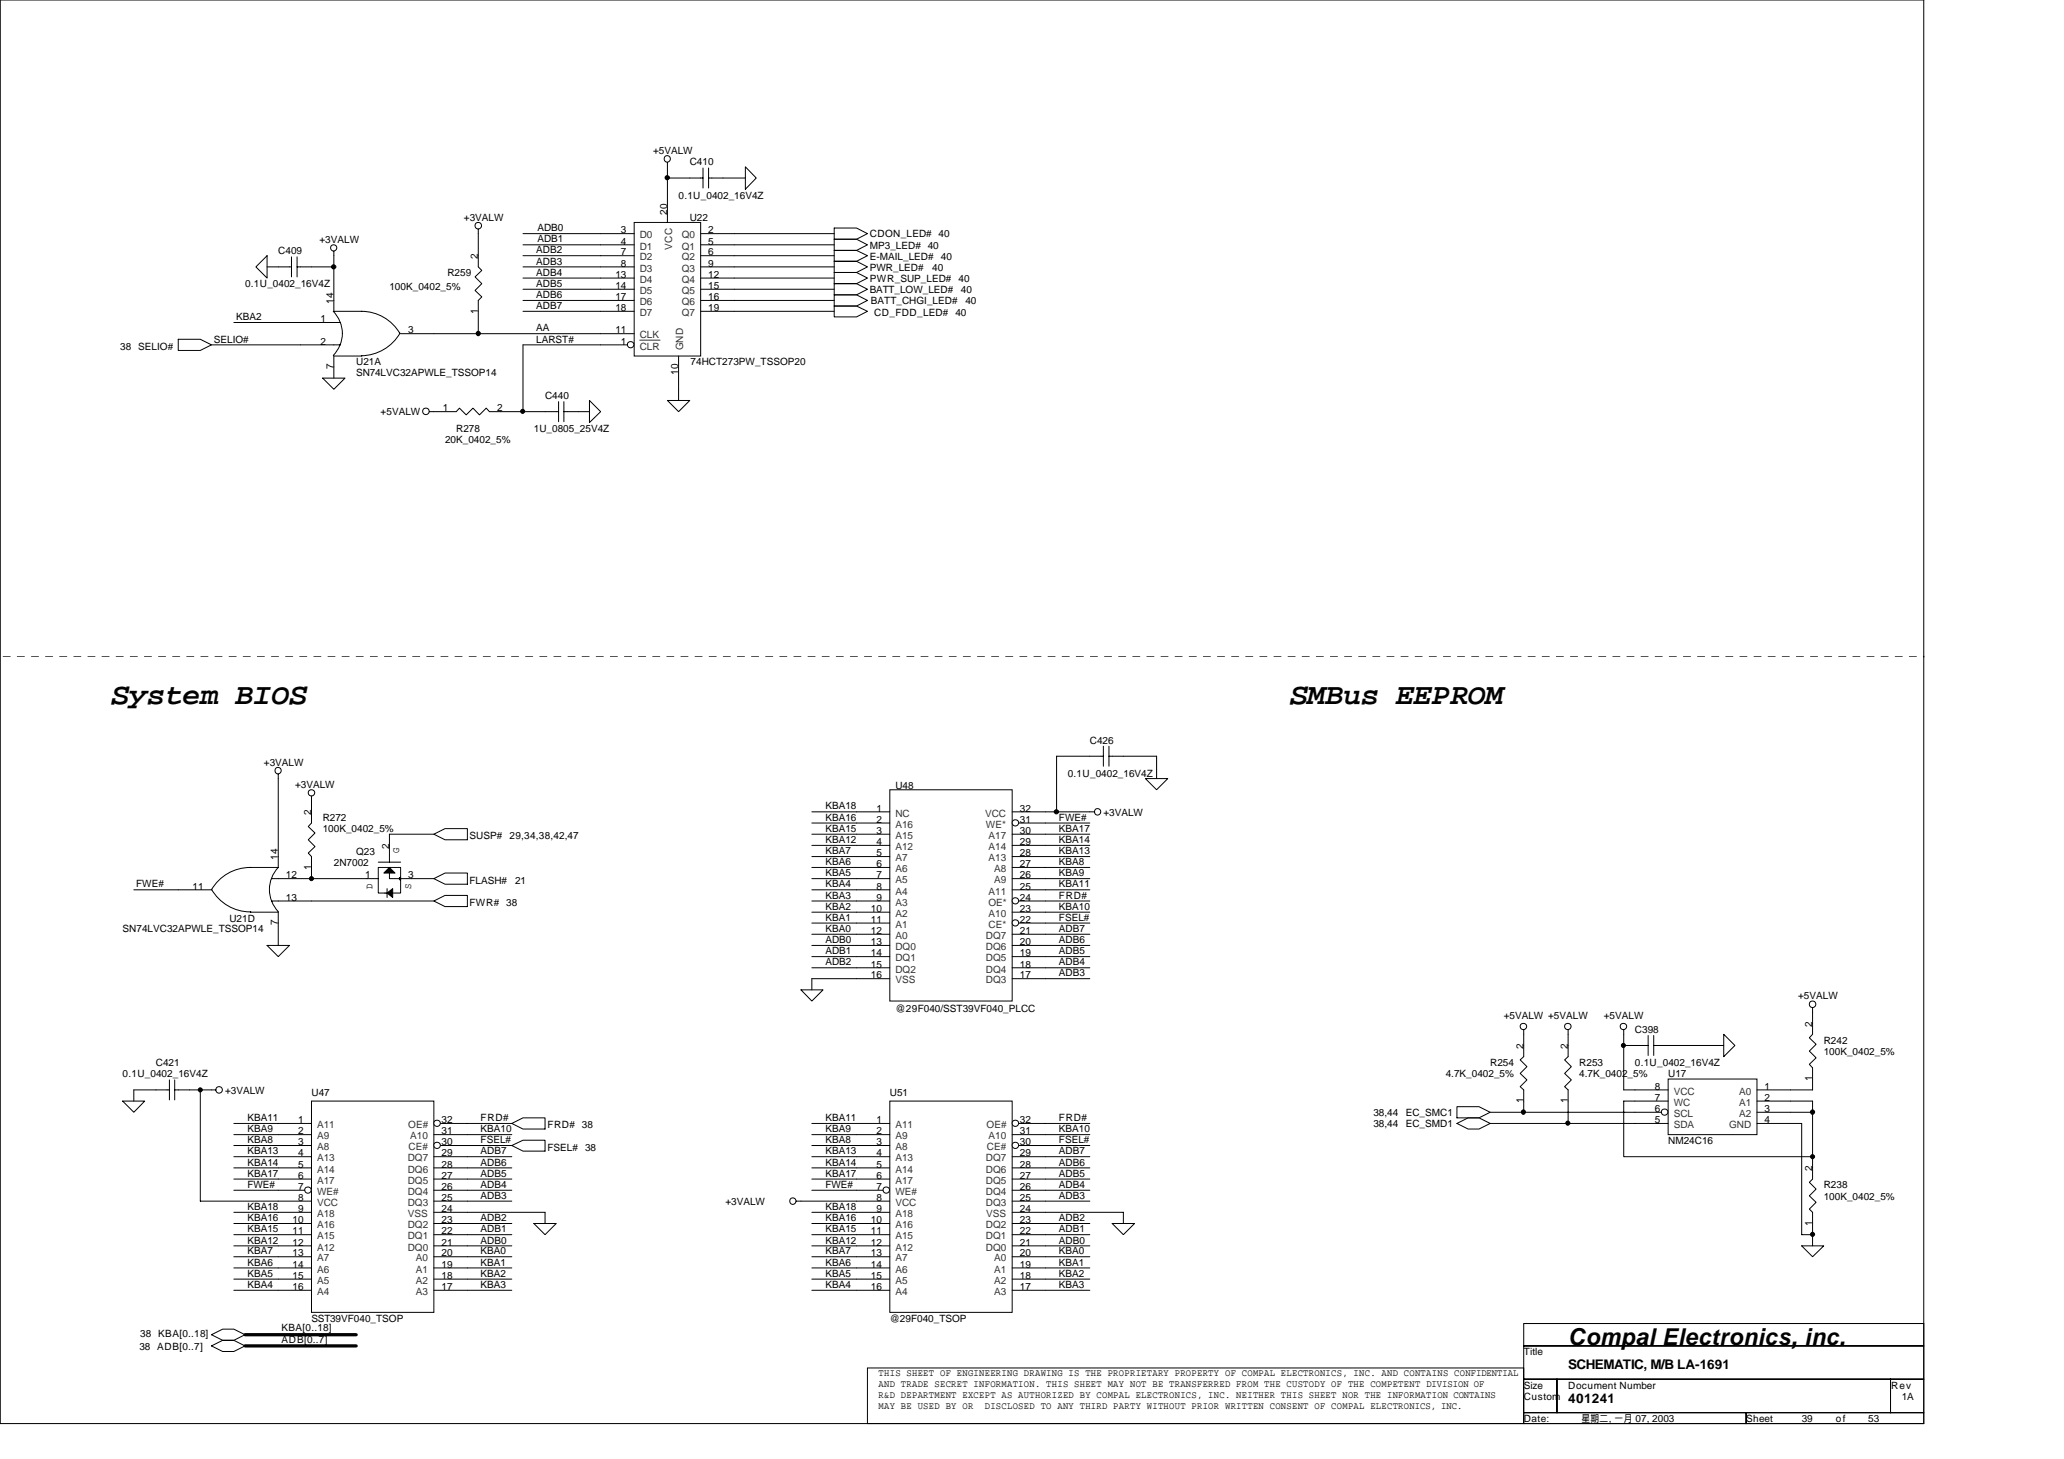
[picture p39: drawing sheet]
<svg xmlns="http://www.w3.org/2000/svg" width="297mm" height="210mm" viewBox="0 0 297 210" stroke-linecap="round" stroke-linejoin="round" font-family="sans-serif">
<defs><g id="words">
<g font-size="4.3">
<text x="16" y="101.3">System BIOS</text>
<text x="185.7" y="101.3">SMBus EEPROM</text>
</g>
<text font-size="3.3" x="225.7" y="193.5">Compal Electronics, inc.</text>
<g font-size="1.9">
<text x="225.7" y="197">SCHEMATIC, M/B LA-1691</text>
<text x="225.7" y="201.8">401241</text>
</g>
<g font-size="1.4">
<text x="94" y="22.1">+5VALW</text>
<text x="99.3" y="23.7">C410</text>
<text x="97.7" y="28.6">0.1U_0402_16V4Z</text>
<text x="46" y="35">+3VALW</text>
<text x="66.8" y="31.7">+3VALW</text>
<text x="77.3" y="33.3">ADB0</text>
<text x="77.3" y="34.9">ADB1</text>
<text x="89.4" y="35.2">4</text>
<text x="89.4" y="33.6">3</text>
<text x="96" y="30.9" transform="rotate(-90 96 30.9)">20</text>
<text x="99.3" y="31.7">U22</text>
<text x="101.9" y="33.6">2</text>
<text x="101.9" y="35.2">5</text>
<text x="125.2" y="34.2">CDON_LED# 40</text>
<text x="125.2" y="35.8">MP3_LED# 40</text>
<text x="35.3" y="41.4">0.1U_0402_16V4Z</text>
<text x="40" y="36.6">C409</text>
<text x="56" y="41.7">100K_0402_5%</text>
<text x="64.4" y="39.8">R259</text>
<text x="68.8" y="37.3" transform="rotate(-90 68.8 37.3)">2</text>
<text x="77.2" y="39.7">ADB4</text>
<text x="77.2" y="38.1">ADB3</text>
<text x="77.2" y="36.4">ADB2</text>
<text x="77.2" y="41.3">ADB5</text>
<text x="88.6" y="40">13</text>
<text x="88.6" y="41.6">14</text>
<text x="89.4" y="36.7">7</text>
<text x="89.4" y="38.4">8</text>
<text x="101.9" y="36.7">6</text>
<text x="101.9" y="38.4">9</text>
<text x="101.9" y="40">12</text>
<text x="101.9" y="41.6">15</text>
<text x="125.2" y="37.4">E-MAIL_LED#</text>
<text x="125.2" y="38.9">PWR_LED#</text>
<text x="125.2" y="40.6">PWR_SUP_LED#</text>
<text x="134.2" y="38.9">40</text>
<text x="135.4" y="37.4">40</text>
<text x="138" y="40.6">40</text>
<text x="34" y="46.1">KBA2</text>
<text x="46.1" y="46.4">1</text>
<text x="48" y="43.7" transform="rotate(-90 48 43.7)">14</text>
<text x="58.8" y="48">3</text>
<text x="68.8" y="45.1" transform="rotate(-90 68.8 45.1)">1</text>
<text x="77.2" y="42.9">ADB6</text>
<text x="77.2" y="47.7">AA</text>
<text x="77.2" y="44.4">ADB7</text>
<text x="88.6" y="43.2">17</text>
<text x="88.6" y="44.7">18</text>
<text x="88.6" y="48">11</text>
<text x="101.9" y="43.2">16</text>
<text x="101.9" y="44.7">19</text>
<text x="125.2" y="42.2">BATT_LOW_LED#</text>
<text x="125.3" y="43.8">BATT_CHGI_LED#</text>
<text x="125.8" y="45.5">CD_FDD_LED#</text>
<text x="137.5" y="45.5">40</text>
<text x="138.3" y="42.2">40</text>
<text x="138.9" y="43.8">40</text>
<text x="17.3" y="50.3">38 SELIO#</text>
<text x="30.8" y="49.3">SELIO#</text>
<text x="46.1" y="49.6">2</text>
<text x="48" y="53.1" transform="rotate(-90 48 53.1)">7</text>
<text x="51.3" y="52.6">U21A</text>
<text x="77.2" y="49.3">LARST#</text>
<text x="89.4" y="49.6">1</text>
<text x="97.6" y="53.9" transform="rotate(-90 97.6 53.9)">10</text>
<text x="99.4" y="52.6">74HCT273PW_TSSOP20</text>
<text x="51.3" y="54.1">SN74LVC32APWLE_TSSOP14</text>
<text x="54.8" y="59.8">+5VALW</text>
<text x="63.8" y="59.2">1</text>
<text x="71.5" y="59.2">2</text>
<text x="78.4" y="57.4">C440</text>
<text x="64" y="63.8">20K_0402_5%</text>
<text x="65.7" y="62.1">R278</text>
<text x="76.8" y="62.1">1U_0805_25V4Z</text>
<text x="156.8" y="107">C426</text>
<text x="38" y="110.2">+3VALW</text>
<text x="42.5" y="113.4">+3VALW</text>
<text x="128.9" y="113.5">U48</text>
<text x="153.7" y="111.8">0.1U_0402_16V4Z</text>
<text x="44.8" y="117.3" transform="rotate(-90 44.8 117.3)">2</text>
<text x="46.4" y="118.2">R272</text>
<text x="46.4" y="119.8">100K_0402_5%</text>
<text x="118.8" y="116.5">KBA18</text>
<text x="118.8" y="118.1">KBA16</text>
<text x="118.8" y="119.7">KBA15</text>
<text x="126.1" y="116.8">1</text>
<text x="126.1" y="118.4">2</text>
<text x="126.1" y="120">3</text>
<text x="146.8" y="118.4">31</text>
<text x="146.8" y="116.8">32</text>
<text x="146.8" y="120">30</text>
<text x="152.4" y="119.7">KBA17</text>
<text x="152.4" y="118.1">FWE#</text>
<text x="158.8" y="117.4">+3VALW</text>
<text x="40" y="123.7" transform="rotate(-90 40 123.7)">14</text>
<text x="44.8" y="125.1" transform="rotate(-90 44.8 125.1)">1</text>
<text x="48" y="124.6">2N7002</text>
<text x="51.3" y="123">Q23</text>
<text x="56" y="122.1" transform="rotate(-90 56 122.1)">2</text>
<text x="57.4" y="122.7" transform="rotate(-90 57.4 122.7)">G</text>
<text x="67.6" y="120.7">SUSP#</text>
<text x="73.3" y="120.7">29,34,38,42,47</text>
<text x="118.8" y="121.3">KBA12</text>
<text x="118.8" y="122.9">KBA7</text>
<text x="118.8" y="124.5">KBA6</text>
<text x="126.1" y="121.6">4</text>
<text x="126.1" y="123.2">5</text>
<text x="126.1" y="124.8">6</text>
<text x="146.8" y="124.8">27</text>
<text x="146.8" y="123.2">28</text>
<text x="146.8" y="121.6">29</text>
<text x="152.4" y="121.3">KBA14</text>
<text x="152.4" y="122.9">KBA13</text>
<text x="152.4" y="124.5">KBA8</text>
<text x="19.6" y="127.7">FWE#</text>
<text x="27.7" y="128">11</text>
<text x="41.1" y="126.4">12</text>
<text x="41.1" y="129.6">13</text>
<text x="52.5" y="126.4">1</text>
<text x="53.6" y="127.8" transform="rotate(-90 53.6 127.8)">D</text>
<text x="58.8" y="126.4">3</text>
<text x="59.2" y="127.8" transform="rotate(-90 59.2 127.8)">S</text>
<text x="67.6" y="130.3">FWR# 38</text>
<text x="67.6" y="127.1">FLASH#</text>
<text x="74.1" y="127.1">21</text>
<text x="118.8" y="126.1">KBA5</text>
<text x="118.8" y="127.7">KBA4</text>
<text x="118.8" y="129.3">KBA3</text>
<text x="118.8" y="130.9">KBA2</text>
<text x="125.3" y="131.2">10</text>
<text x="126.1" y="126.4">7</text>
<text x="126.1" y="128">8</text>
<text x="126.1" y="129.6">9</text>
<text x="146.8" y="126.4">26</text>
<text x="146.8" y="129.6">24</text>
<text x="146.8" y="131.2">23</text>
<text x="146.8" y="128">25</text>
<text x="152.4" y="126.1">KBA9</text>
<text x="152.4" y="127.7">KBA11</text>
<text x="152.4" y="129.3">FRD#</text>
<text x="152.4" y="130.9">KBA10</text>
<text x="17.6" y="134.2">SN74LVC32APWLE_TSSOP14</text>
<text x="33" y="132.6">U21D</text>
<text x="40" y="133.1" transform="rotate(-90 40 133.1)">7</text>
<text x="118.8" y="132.5">KBA1</text>
<text x="118.8" y="135.7">ADB0</text>
<text x="118.8" y="137.3">ADB1</text>
<text x="118.8" y="134.1">KBA0</text>
<text x="125.3" y="132.8">11</text>
<text x="125.3" y="134.4">12</text>
<text x="125.3" y="136">13</text>
<text x="125.3" y="137.6">14</text>
<text x="146.8" y="137.6">19</text>
<text x="146.8" y="136">20</text>
<text x="146.8" y="134.4">21</text>
<text x="146.8" y="132.8">22</text>
<text x="152.4" y="132.5">FSEL#</text>
<text x="152.4" y="134.1">ADB7</text>
<text x="152.4" y="135.7">ADB6</text>
<text x="152.4" y="137.3">ADB5</text>
<text x="118.8" y="138.9">ADB2</text>
<text x="125.3" y="139.2">15</text>
<text x="125.3" y="140.8">16</text>
<text x="146.8" y="140.8">17</text>
<text x="146.8" y="139.2">18</text>
<text x="152.4" y="138.9">ADB4</text>
<text x="152.4" y="140.5">ADB3</text>
<text x="258.8" y="143.8">+5VALW</text>
<text x="128.9" y="145.5">@29F040/SST39VF040_PLCC</text>
<text x="216.4" y="146.6">+5VALW +5VALW</text>
<text x="230.8" y="146.6">+5VALW</text>
<text x="235.3" y="148.6">C398</text>
<text x="260.8" y="147.7" transform="rotate(-90 260.8 147.7)">2</text>
<text x="17.6" y="155">0.1U_0402_16V4Z</text>
<text x="22.4" y="153.4">C421</text>
<text x="208.1" y="155">4.7K_0402_5%</text>
<text x="214.5" y="153.4">R254</text>
<text x="219.2" y="150.9" transform="rotate(-90 219.2 150.9)">2</text>
<text x="225.6" y="150.9" transform="rotate(-90 225.6 150.9)">2</text>
<text x="227.3" y="153.4">R253</text>
<text x="227.3" y="155">4.7K_0402_5%</text>
<text x="235.3" y="153.4">0.1U_0402_16V4Z</text>
<text x="240.1" y="155">U17</text>
<text x="260.8" y="155.5" transform="rotate(-90 260.8 155.5)">1</text>
<text x="262.5" y="150.2">R242</text>
<text x="262.5" y="151.8">100K_0402_5%</text>
<text x="32.4" y="157.4">+3VALW</text>
<text x="35.6" y="161.3">KBA11</text>
<text x="42.9" y="161.6">1</text>
<text x="44.8" y="157.7">U47</text>
<text x="63.5" y="161.6">32</text>
<text x="69.2" y="161.3">FRD#</text>
<text x="118.8" y="161.3">KBA11</text>
<text x="126.1" y="161.6">1</text>
<text x="128.1" y="157.7">U51</text>
<text x="146.8" y="161.6">32</text>
<text x="152.4" y="161.3">FRD#</text>
<text x="197.7" y="160.6">38,44</text>
<text x="202.3" y="160.6">EC_SMC1</text>
<text x="219.2" y="158.7" transform="rotate(-90 219.2 158.7)">1</text>
<text x="225.6" y="158.7" transform="rotate(-90 225.6 158.7)">1</text>
<text x="238.2" y="161.6">5</text>
<text x="238.2" y="160">6</text>
<text x="238.2" y="156.8">8</text>
<text x="238.2" y="158.4">7</text>
<text x="254" y="156.8">1</text>
<text x="254" y="158.4">2</text>
<text x="254" y="160">3</text>
<text x="254" y="161.6">4</text>
<text x="35.6" y="167.7">KBA14</text>
<text x="35.6" y="166.1">KBA13</text>
<text x="35.6" y="164.5">KBA8</text>
<text x="35.6" y="162.9">KBA9</text>
<text x="42.9" y="163.2">2</text>
<text x="42.9" y="164.8">3</text>
<text x="42.9" y="166.4">4</text>
<text x="42.9" y="168">5</text>
<text x="63.5" y="168">28</text>
<text x="63.5" y="166.4">29</text>
<text x="63.5" y="163.2">31</text>
<text x="63.5" y="164.8">30</text>
<text x="69.2" y="162.9">KBA10</text>
<text x="69.2" y="164.5">FSEL#</text>
<text x="69.2" y="166.1">ADB7</text>
<text x="69.2" y="167.7">ADB6</text>
<text x="78.8" y="162.3">FRD# 38</text>
<text x="78.8" y="165.5">FSEL#</text>
<text x="84.2" y="165.5">38</text>
<text x="118.8" y="167.7">KBA14</text>
<text x="118.8" y="166.1">KBA13</text>
<text x="118.8" y="164.5">KBA8</text>
<text x="118.8" y="162.9">KBA9</text>
<text x="126.1" y="163.2">2</text>
<text x="126.1" y="164.8">3</text>
<text x="126.1" y="166.4">4</text>
<text x="126.1" y="168">5</text>
<text x="146.8" y="168">28</text>
<text x="146.8" y="166.4">29</text>
<text x="146.8" y="163.2">31</text>
<text x="146.8" y="164.8">30</text>
<text x="152.4" y="162.9">KBA10</text>
<text x="152.4" y="164.5">FSEL#</text>
<text x="152.4" y="166.1">ADB7</text>
<text x="152.4" y="167.7">ADB6</text>
<text x="197.7" y="162.2">38,44</text>
<text x="202.3" y="162.2">EC_SMD1</text>
<text x="240.1" y="164.6">NM24C16</text>
<text x="35.6" y="169.3">KBA17</text>
<text x="35.6" y="170.9">FWE#</text>
<text x="42.9" y="169.6">6</text>
<text x="42.9" y="171.2">7</text>
<text x="42.9" y="172.8">8</text>
<text x="63.5" y="172.8">25</text>
<text x="63.5" y="171.2">26</text>
<text x="63.5" y="169.6">27</text>
<text x="69.2" y="169.3">ADB5</text>
<text x="69.2" y="170.9">ADB4</text>
<text x="69.2" y="172.5">ADB3</text>
<text x="104.4" y="173.4">+3VALW</text>
<text x="118.8" y="169.3">KBA17</text>
<text x="118.8" y="170.9">FWE#</text>
<text x="126.1" y="169.6">6</text>
<text x="126.1" y="171.2">7</text>
<text x="126.1" y="172.8">8</text>
<text x="146.8" y="172.8">25</text>
<text x="146.8" y="171.2">26</text>
<text x="146.8" y="169.6">27</text>
<text x="152.4" y="169.3">ADB5</text>
<text x="152.4" y="170.9">ADB4</text>
<text x="152.4" y="172.5">ADB3</text>
<text x="260.8" y="168.5" transform="rotate(-90 260.8 168.5)">2</text>
<text x="262.5" y="171">R238</text>
<text x="262.5" y="172.6">100K_0402_5%</text>
<text x="35.6" y="174.1">KBA18</text>
<text x="35.6" y="175.7">KBA16</text>
<text x="35.6" y="177.3">KBA15</text>
<text x="35.6" y="178.9">KBA12</text>
<text x="42.1" y="176">10</text>
<text x="42.1" y="177.6">11</text>
<text x="42.1" y="179.2">12</text>
<text x="42.9" y="174.4">9</text>
<text x="63.5" y="179.2">21</text>
<text x="63.5" y="177.6">22</text>
<text x="63.5" y="176">23</text>
<text x="63.5" y="174.4">24</text>
<text x="69.2" y="178.9">ADB0</text>
<text x="69.2" y="175.7">ADB2</text>
<text x="69.2" y="177.3">ADB1</text>
<text x="118.8" y="174.1">KBA18</text>
<text x="118.8" y="175.7">KBA16</text>
<text x="118.8" y="177.3">KBA15</text>
<text x="118.8" y="178.9">KBA12</text>
<text x="125.3" y="176">10</text>
<text x="125.3" y="177.6">11</text>
<text x="125.3" y="179.2">12</text>
<text x="126.1" y="174.4">9</text>
<text x="146.8" y="179.2">21</text>
<text x="146.8" y="177.6">22</text>
<text x="146.8" y="176">23</text>
<text x="146.8" y="174.4">24</text>
<text x="152.4" y="178.9">ADB0</text>
<text x="152.4" y="175.7">ADB2</text>
<text x="152.4" y="177.3">ADB1</text>
<text x="260.8" y="176.3" transform="rotate(-90 260.8 176.3)">1</text>
<text x="35.6" y="180.5">KBA7</text>
<text x="35.6" y="182.1">KBA6</text>
<text x="35.6" y="183.7">KBA5</text>
<text x="35.6" y="185.3">KBA4</text>
<text x="42.1" y="180.8">13</text>
<text x="42.1" y="182.4">14</text>
<text x="42.1" y="184">15</text>
<text x="42.1" y="185.6">16</text>
<text x="63.5" y="185.6">17</text>
<text x="63.5" y="184">18</text>
<text x="63.5" y="182.4">19</text>
<text x="63.5" y="180.8">20</text>
<text x="69.2" y="185.3">KBA3</text>
<text x="69.2" y="183.7">KBA2</text>
<text x="69.2" y="182.1">KBA1</text>
<text x="69.2" y="180.5">KBA0</text>
<text x="118.8" y="180.5">KBA7</text>
<text x="118.8" y="182.1">KBA6</text>
<text x="118.8" y="183.7">KBA5</text>
<text x="118.8" y="185.3">KBA4</text>
<text x="125.3" y="180.8">13</text>
<text x="125.3" y="182.4">14</text>
<text x="125.3" y="184">15</text>
<text x="125.3" y="185.6">16</text>
<text x="146.8" y="185.6">17</text>
<text x="146.8" y="184">18</text>
<text x="146.8" y="182.4">19</text>
<text x="146.8" y="180.8">20</text>
<text x="152.4" y="185.3">KBA3</text>
<text x="152.4" y="183.7">KBA2</text>
<text x="152.4" y="182.1">KBA1</text>
<text x="152.4" y="180.5">KBA0</text>
<text x="40.5" y="191.6">KBA[0..18]</text>
<text x="44.8" y="190.2">SST39VF040_TSOP</text>
<text x="128.1" y="190.2">@29F040_TSOP</text>
<text x="20.1" y="194.2">38 ADB[0..7]</text>
<text x="20.2" y="192.4">38 KBA[0..18]</text>
<text x="40.5" y="193.2">ADB[0..7]</text>
<text x="126.4" y="198">THIS SHEET OF ENGINEERING DRAWING IS THE PROPRIETARY PROPERTY OF COMPAL ELECTRONICS, INC. AND CONTAINS CONFIDENTIAL</text>
<text x="219.3" y="195">Title</text>
<text x="126.4" y="199.6">AND TRADE SECRET INFORMATION. THIS SHEET MAY NOT BE TRANSFERRED FROM THE CUSTODY OF THE COMPETENT DIVISION OF</text>
<text x="126.4" y="201.1">R&amp;D DEPARTMENT EXCEPT AS AUTHORIZED BY COMPAL ELECTRONICS, INC. NEITHER THIS SHEET NOR THE INFORMATION CONTAINS</text>
<text x="126.4" y="202.7">MAY BE USED BY OR</text>
<text x="141.7" y="202.7">DISCLOSED TO ANY THIRD PARTY WITHOUT PRIOR WRITTEN CONSENT OF COMPAL ELECTRONICS, INC.</text>
<text x="219.3" y="201.4">Custom</text>
<text x="219.3" y="199.8">Size</text>
<text x="225.7" y="199.8">Document Number</text>
<text x="272.2" y="199.8">Rev</text>
<text x="273.7" y="201.4">1A</text>
<text x="219.3" y="204.6">Date:</text>
<text x="227.6" y="204.6">星期二 一月 07, 2003</text>
<text x="231.5" y="204.6">,</text>
<text x="251.3" y="204.6">Sheet</text>
<text x="259.3" y="204.6">39</text>
<text x="264.2" y="204.6">of</text>
<text x="268.9" y="204.6">53</text>
</g>
<g font-size="1.4" fill="#333">
<text x="92.1" y="35.9">D1</text>
<text x="92.1" y="34.3">D0</text>
<text x="96.7" y="35.9" transform="rotate(-90 96.7 35.9)">VCC</text>
<text x="98.1" y="34.3">Q0</text>
<text x="98.1" y="35.9">Q1</text>
<text x="92.1" y="37.5">D2</text>
<text x="92.1" y="39.1">D3</text>
<text x="92.1" y="40.7">D4</text>
<text x="98.1" y="37.5">Q2</text>
<text x="98.1" y="39.1">Q3</text>
<text x="98.1" y="40.7">Q4</text>
<text x="92.1" y="42.3">D5</text>
<text x="92.1" y="43.9">D6</text>
<text x="92.1" y="45.5">D7</text>
<text x="98.1" y="42.3">Q5</text>
<text x="98.1" y="43.9">Q6</text>
<text x="98.1" y="45.5">Q7</text>
<text x="92.1" y="48.7">CLK</text>
<text x="92.1" y="50.3">CLR</text>
<text x="98.3" y="50.4" transform="rotate(-90 98.3 50.4)">GND</text>
<text x="128.9" y="117.5">NC</text>
<text x="128.9" y="119.1">A16</text>
<text x="141.8" y="117.5">VCC</text>
<text x="141.9" y="119.1">WE*</text>
<text x="128.9" y="120.7">A15</text>
<text x="128.9" y="122.3">A12</text>
<text x="128.9" y="123.9">A7</text>
<text x="128.9" y="125.5">A6</text>
<text x="142.3" y="123.9">A13</text>
<text x="142.3" y="122.3">A14</text>
<text x="142.3" y="120.7">A17</text>
<text x="143.1" y="125.5">A8</text>
<text x="128.9" y="127.1">A5</text>
<text x="128.9" y="128.7">A4</text>
<text x="128.9" y="130.3">A3</text>
<text x="128.9" y="131.9">A2</text>
<text x="142.2" y="130.3">OE*</text>
<text x="142.3" y="131.9">A10</text>
<text x="142.3" y="128.7">A11</text>
<text x="143.1" y="127.1">A9</text>
<text x="128.9" y="133.5">A1</text>
<text x="128.9" y="135.1">A0</text>
<text x="128.9" y="136.7">DQ0</text>
<text x="141.9" y="136.7">DQ6</text>
<text x="141.9" y="135.1">DQ7</text>
<text x="142.3" y="133.5">CE*</text>
<text x="128.9" y="138.3">DQ1</text>
<text x="128.9" y="139.9">DQ2</text>
<text x="128.9" y="141.5">VSS</text>
<text x="141.9" y="141.5">DQ3</text>
<text x="141.9" y="139.9">DQ4</text>
<text x="141.9" y="138.3">DQ5</text>
<text x="240.9" y="160.7">SCL</text>
<text x="240.9" y="157.5">VCC</text>
<text x="240.9" y="159.1">WC</text>
<text x="250.3" y="157.5">A0</text>
<text x="250.3" y="159.1">A1</text>
<text x="250.3" y="160.7">A2</text>
<text x="45.6" y="162.3">A11</text>
<text x="45.6" y="163.9">A9</text>
<text x="45.6" y="165.5">A8</text>
<text x="45.6" y="167.1">A13</text>
<text x="58.7" y="167.1">DQ7</text>
<text x="58.8" y="162.3">OE#</text>
<text x="58.8" y="165.5">CE#</text>
<text x="59.1" y="163.9">A10</text>
<text x="128.9" y="162.3">A11</text>
<text x="128.9" y="163.9">A9</text>
<text x="128.9" y="165.5">A8</text>
<text x="128.9" y="167.1">A13</text>
<text x="141.9" y="167.1">DQ7</text>
<text x="142" y="162.3">OE#</text>
<text x="142" y="165.5">CE#</text>
<text x="142.3" y="163.9">A10</text>
<text x="240.9" y="162.3">SDA</text>
<text x="248.8" y="162.3">GND</text>
<text x="45.6" y="168.7">A14</text>
<text x="45.6" y="170.3">A17</text>
<text x="45.6" y="171.9">WE#</text>
<text x="45.6" y="173.5">VCC</text>
<text x="58.7" y="173.5">DQ3</text>
<text x="58.7" y="171.9">DQ4</text>
<text x="58.7" y="170.3">DQ5</text>
<text x="58.7" y="168.7">DQ6</text>
<text x="128.9" y="168.7">A14</text>
<text x="128.9" y="170.3">A17</text>
<text x="128.9" y="171.9">WE#</text>
<text x="128.9" y="173.5">VCC</text>
<text x="141.9" y="173.5">DQ3</text>
<text x="141.9" y="171.9">DQ4</text>
<text x="141.9" y="170.3">DQ5</text>
<text x="141.9" y="168.7">DQ6</text>
<text x="45.6" y="175.1">A18</text>
<text x="45.6" y="176.7">A16</text>
<text x="45.6" y="178.3">A15</text>
<text x="45.6" y="179.9">A12</text>
<text x="58.7" y="179.9">DQ0</text>
<text x="58.7" y="178.3">DQ1</text>
<text x="58.7" y="176.7">DQ2</text>
<text x="58.7" y="175.1">VSS</text>
<text x="128.9" y="175.1">A18</text>
<text x="128.9" y="176.7">A16</text>
<text x="128.9" y="178.3">A15</text>
<text x="128.9" y="179.9">A12</text>
<text x="141.9" y="179.9">DQ0</text>
<text x="141.9" y="178.3">DQ1</text>
<text x="141.9" y="176.7">DQ2</text>
<text x="141.9" y="175.1">VSS</text>
<text x="45.6" y="181.5">A7</text>
<text x="45.6" y="183.1">A6</text>
<text x="45.6" y="184.7">A5</text>
<text x="59.9" y="184.7">A2</text>
<text x="59.9" y="183.1">A1</text>
<text x="59.9" y="181.5">A0</text>
<text x="128.9" y="181.5">A7</text>
<text x="128.9" y="183.1">A6</text>
<text x="128.9" y="184.7">A5</text>
<text x="143.1" y="184.7">A2</text>
<text x="143.1" y="183.1">A1</text>
<text x="143.1" y="181.5">A0</text>
<text x="45.6" y="186.3">A4</text>
<text x="59.9" y="186.3">A3</text>
<text x="128.9" y="186.3">A4</text>
<text x="143.1" y="186.3">A3</text>
</g>
</g></defs>
<g fill="none" stroke="#000" stroke-width=".14">
<path d="M0 0h276.9v204.8h-276.9zM38.4 36.8v3.2l-1.6-1.6zM38.4 38.4h1.6M44.8 38.4h3.2M48 36.2v8.6h4.1M68.8 33v3.8M75.3 35.2h11.1M75.3 33.6h11.1M75.3 36.8h11.1M75.3 38.4h11.1M96.1 25.6h3.2M96.1 23.4v3.8"/>
<path d="M104.1 25.6h3.2M105.7 35.2h14.4M105.7 33.6h14.4M105.7 36.8h14.4M105.7 38.4h14.4M107.3 24l1.5 1.6-1.5 1.6zM120.1 32.8h3.2l1.5 .8-1.5 .8h-3.2zM120.1 34.4h3.2l1.5 .8-1.5 .8h-3.2zM120.1 36h3.2l1.5 .8-1.5 .8h-3.2zM120.1 37.6h3.2l1.5 .8-1.5 .8h-3.2zM120.1 39.2h3.2l1.5 .8-1.5 .8h-3.2zM25.7 48.8h3.1l1.6 .8-1.6 .8h-3.1z"/>
<path d="M30.4 49.6h18.6M33.7 46.4h15.3M46.4 54.4h3.3l-1.7 1.6zM48 44.8a4.5 4.5 0 0 1 0 6.3M52 44.8a6.4 6.4 0 0 1 5.6 3.2M52.1 51.2h-4.1v3.2M57.6 47.9a6.5 6.5 0 0 1-5.6 3.3M61.8 59.2h2.2M68.8 44.8v3.2h-11.1M68.8 48h17.6M72 59.2h6.4M75.3 40h11.1"/>
<path d="M75.3 43.2h11.1M75.3 44.8h11.1M75.3 41.6h11.1M83.3 59.2h1.5M84.8 57.6l1.6 1.6-1.6 1.6zM86.4 49.6h-11.1v9.6M96.1 57.6h3.2l-1.6 1.6zM97.7 56v1.6M105.7 40h14.4M105.7 43.2h14.4M105.7 44.8h14.4M105.7 41.6h14.4"/>
<path d="M120.1 42.4h3.2l1.5 .8-1.5 .8h-3.2zM120.1 44h3.2l1.5 .8-1.5 .8h-3.2zM120.1 40.8h3.2l1.5 .8-1.5 .8h-3.2zM40 111.4v11.8M44.8 114.6v2.2M116.8 116.8h6.5M116.8 118.4h6.5M150.4 116.8h7.1M150.4 118.4h6.4M156.8 108.8h-4.7v8M161.7 108.8h4.8v3.2M164.8 112h3.3l-1.6 1.6z"/>
<path d="M19.3 128h6.4M38.4 136h3.3l-1.7 1.6zM40 132.8v3.2M44.8 124.8v1.6h8M44.8 129.6h17.6M59.3 126.4h3.1M62.4 120l1.6-.8h3.3v1.6h-3.3zM62.4 129.6l1.6-.8h3.3v1.6h-3.3zM62.4 126.4l1.6-.8h3.3v1.6h-3.3zM62.4 120h-6.4v1.6M116.8 120h6.5M116.8 121.6h6.5"/>
<path d="M116.8 123.2h6.5M116.8 124.8h6.5M116.8 126.4h6.5M116.8 128h6.5M116.8 129.6h6.5M116.8 131.2h6.5M116.8 132.8h6.5M116.8 134.4h6.5M116.8 136h6.5M116.8 137.6h6.5M116.8 139.2h6.5M150.4 120h6.4"/>
<path d="M150.4 121.6h6.4M150.4 123.2h6.4M150.4 124.8h6.4M150.4 126.4h6.4M150.4 128h6.4M150.4 129.6h6.4M150.4 131.2h6.4M150.4 132.8h6.4M150.4 134.4h6.4M150.4 136h6.4M150.4 137.6h6.4M150.4 139.2h6.4"/>
<path d="M17.6 158.4h3.2l-1.5 1.6zM24.4 156.8h-5.1v1.6M24.4 155.4v2.8M25.1 156.8h6M25.1 155.4v2.8M28.8 156.8v16h11.2M115.3 142.4h3.1l-1.6 1.6zM123.3 140.8h-6.5v1.6M128.1 158.4h17.6v30.4h-17.6zM150.4 140.8h6.4M209.7 159.2h3.1l1.7 .8-1.7 .8h-3.1zM219.3 148.2v2.2"/>
<path d="M219.3 158.4v1.6M225.7 148.2v2.2M225.7 158.4v3.2M233.7 148.2v8.6h1.6M233.7 150.4h3.5M235.3 158.4h-1.6v8h27.2M237.2 149v2.8M238 150.4h10.1M238 149v2.8M248.1 148.8l1.6 1.6-1.6 1.6zM257.7 158.4h3.2v9.6M260.9 155.2v1.6h-3.2"/>
<path d="M260.9 145v2.2M33.7 174.4h6.3M33.7 176h6.3M33.7 177.6h6.3M33.7 169.6h6.3M33.7 179.2h6.3M33.7 168h6.3M33.7 166.4h6.3M33.7 164.8h6.3M33.7 163.2h6.3M33.7 161.6h6.3M33.7 171.2h6.3"/>
<path d="M67.3 174.4h11.1v1.6M67.3 176h6.4M67.3 177.6h6.4M67.3 169.6h6.4M67.3 179.2h6.4M67.3 168h6.4M67.3 166.4h6.4M67.3 164.8h6.4M67.3 163.2h6.4M67.3 161.6h6.4M67.3 171.2h6.4M67.3 172.8h6.4"/>
<path d="M73.7 161.6l1.6-.8h3.1v1.6h-3.1zM73.7 164.8l1.6-.8h3.1v1.6h-3.1zM76.8 176h3.2l-1.6 1.6zM114.6 172.8h8.7M116.8 174.4h6.5M116.8 176h6.5M116.8 177.6h6.5M116.8 169.6h11.3M116.8 179.2h6.5M116.8 168h11.3M116.8 166.4h11.3M116.8 164.8h11.3"/>
<path d="M116.8 163.2h11.3M116.8 161.6h11.3M116.8 171.2h6.5M150.4 174.4h11.3v1.6M150.4 176h6.4M150.4 177.6h6.4M150.4 169.6h6.4M150.4 179.2h6.4M150.4 168h6.4M150.4 166.4h6.4M150.4 164.8h6.4M150.4 163.2h6.4"/>
<path d="M150.4 161.6h6.4M150.4 171.2h6.4M150.4 172.8h6.4M160.1 176h3.2l-1.6 1.6zM209.7 161.6l1.6-.8h1.5l1.7 .8-1.7 .8h-1.5zM214.5 161.6h20.8M214.5 160h20.8M257.7 161.6h1.6v16h1.6M257.7 160h3.2M259.3 179.2h3.2l-1.6 1.6zM260.9 176v3.2M30.4 192l1.6-.8h1.7l1.6 .8-1.6 .8h-1.7z"/>
<path d="M30.4 193.6l1.6-.8h1.7l1.6 .8-1.6 .8h-1.7zM33.7 180.8h6.3M33.7 182.4h6.3M33.7 184h6.3M33.7 185.6h6.3M67.3 180.8h6.4M67.3 182.4h6.4M67.3 184h6.4M67.3 185.6h6.4M116.8 180.8h6.5M116.8 182.4h6.5M116.8 184h6.5"/>
<path d="M116.8 185.6h6.5M150.4 180.8h6.4M150.4 182.4h6.4M150.4 184h6.4M150.4 185.6h6.4M219.3 190.4h57.6v3.2h-57.6zM219.3 193.6h57.6v4.8h-57.6zM219.3 198.4h4.8v4.8h-4.8zM224.1 198.4h48v4.8h-48zM272.1 198.4h4.8v4.8h-4.8zM219.3 203.2h32v1.6h-32zM251.3 203.2h25.6v1.6h-25.6z"/>
<circle cx="48" cy="35.7" r=".45"/>
<circle cx="68.8" cy="32.5" r=".47"/>
<circle cx="96" cy="22.9" r=".46"/>
<circle cx="61.3" cy="59.2" r=".47"/>
<circle cx="40" cy="110.9" r=".46"/>
<circle cx="44.8" cy="114.1" r=".46"/>
<circle cx="157.9" cy="116.8" r=".46"/>
<circle cx="31.5" cy="156.8" r=".47"/>
<circle cx="219.2" cy="147.7" r=".46"/>
<circle cx="225.6" cy="147.7" r=".46"/>
<circle cx="233.6" cy="147.7" r=".46"/>
<circle cx="260.8" cy="144.5" r=".47"/>
<circle cx="114.1" cy="172.8" r=".46"/>
</g>
<path d="M35.3 193.6h16M35.3 192h16" fill="none" stroke="#000" stroke-width=".47"/>
<path d="M0 94.4h276.9M276.9 94.4h.1" fill="none" stroke="#000" stroke-width=".14" stroke-dasharray="1 1 1 1 1 1 1 1"/>
<circle cx="127.6" cy="171.2" r=".46" fill="#fff" stroke="#000" stroke-width=".14"/>
<g fill="none" stroke="#000" stroke-width=".14">
<path d="M123.3 171.2h3.8M123.3 172.8h4.8M123.3 174.4h4.8M123.3 176h4.8M123.3 177.6h4.8M123.3 179.2h4.8M145.7 171.2h4.7M145.7 172.8h4.7M145.7 174.4h4.7M145.7 176h4.7M145.7 177.6h4.7M145.7 179.2h4.7"/>
<path d="M145.7 169.6h4.7M145.7 168h4.7M145.7 166.4h4.7M145.7 163.2h4.7M123.3 180.8h4.8M123.3 182.4h4.8M123.3 184h4.8M145.7 180.8h4.7M145.7 182.4h4.7M145.7 184h4.7M145.7 185.6h4.7"/>
</g>
<circle cx="146.1" cy="161.6" r=".46" fill="#fff" stroke="#000" stroke-width=".14"/>
<path d="M146.6 161.6h3.8M123.3 185.6h4.8" fill="none" stroke="#000" stroke-width=".14"/>
<circle cx="146.1" cy="164.8" r=".46" fill="#fff" stroke="#000" stroke-width=".14"/>
<g fill="none" stroke="#000" stroke-width=".14">
<path d="M40 38.4h1.9M41.9 37v2.8M42.8 38.4h2M42.8 37v2.8M64 59.2h1.7l.4-.5 1 1 1-1 .9 1 1-1 .4 .5h1.6M52.8 126.4h1.6M54.4 126.4v2.1h1.3M54.4 124h3.3M55.7 127.8v1.3M56 125.6v.8h1.7v-1.6h-3.3v1.6M56 121.6v2.4M57.7 126.4v2.1h-1.2"/>
<path d="M57.7 126.2h-.2v.4h.2v-.2M57.7 126.4h1.6M44.8 158.4h17.6v30.4h-17.6zM219.3 150.4v1.6l-.5 .5 .9 1-.9 .9 .9 1-.9 .9 .5 .5v1.6M40 164.8h4.8M40 161.6h4.8M40 163.2h4.8M40 166.4h4.8M40 168h4.8M40 169.6h4.8M146.6 164.8h3.8"/>
</g>
<g fill="#000" stroke="#000" stroke-width=".14">
<path d="M55.7 128.5l.8-.7v1.3z" fill-rule="evenodd"/>
<path d="M56 124.8l.9 .8h-1.7z" fill-rule="evenodd"/>
</g>
<circle cx="44.3" cy="171.2" r=".46" fill="#fff" stroke="#000" stroke-width=".14"/>
<g fill="none" stroke="#000" stroke-width=".14">
<path d="M40 171.2h3.9M40 172.8h4.8M40 174.4h4.8M40 176h4.8M40 177.6h4.8M40 179.2h4.8M62.4 171.2h4.9M62.4 172.8h4.9M62.4 174.4h4.9M62.4 176h4.9M62.4 177.6h4.9M62.4 179.2h4.9"/>
<path d="M62.4 169.6h4.9M62.4 168h4.9M62.4 166.4h4.9M62.4 163.2h4.9M40 180.8h4.8M40 182.4h4.8M40 184h4.8M62.4 180.8h4.9M62.4 182.4h4.9M62.4 184h4.9M62.4 185.6h4.9"/>
</g>
<circle cx="62.9" cy="161.6" r=".46" fill="#fff" stroke="#000" stroke-width=".14"/>
<path d="M63.4 161.6h3.9M40 185.6h4.8" fill="none" stroke="#000" stroke-width=".14"/>
<circle cx="62.9" cy="164.8" r=".46" fill="#fff" stroke="#000" stroke-width=".14"/>
<path d="M78.4 59.2h2M80.4 57.8v2.9M81.1 59.2h2.2M81.1 57.8v2.9M240.1 155.2h12.8v8h-12.8zM252.9 156.8h4.8M252.9 158.4h4.8M63.4 164.8h3.9M235.3 161.6h4.8M260.9 168v1.6l-.5 .5 1 1-1 .9 1 1-1 .9 .5 .5v1.6M124.8 196.8h94.5v8h-94.5z" fill="none" stroke="#000" stroke-width=".14"/>
<circle cx="239.6" cy="160" r=".46" fill="#fff" stroke="#000" stroke-width=".14"/>
<g fill="none" stroke="#000" stroke-width=".14">
<path d="M86.4 33.6h4.9M86.4 35.2h4.9M86.4 36.8h4.9M86.4 38.4h4.9M91.3 32h9.5v19.2h-9.5zM96.1 27.2v4.8M99.3 25.6h1.9M100.8 33.6h4.9M100.8 35.2h4.9M100.8 36.8h4.9M100.8 38.4h4.9M101.2 24.2v2.9"/>
<path d="M102 25.6h2.1M102 24.2v2.9M86.4 40h4.9M86.4 41.6h4.9M86.4 43.2h4.9M86.4 44.8h4.9M86.4 48h4.9M100.8 40h4.9M100.8 41.6h4.9M100.8 43.2h4.9M100.8 44.8h4.9M44.8 116.8v1.6l-.4 .5 .9 .9-.9 1 .9 1-.9 .9 .4 .5v1.6"/>
<path d="M30.4 127.9a6.5 6.5 0 0 0 5.7 3.3h-.1M36 124.8h.1a6.4 6.4 0 0 0-5.7 3.2h-4.7M36.1 124.8h3.9M36.1 131.2h3.9v1.6M39.1 126.4h5.7M39.1 129.6h5.7M40 124.8a4.6 4.6 0 0 0 0 6.3M40 123.2v1.6M225.7 150.4v1.6l-.5 .5 .9 1-.9 .9 .9 1-.9 .9 .5 .5v1.6M235.3 156.8h4.8M235.3 158.4h4.8M260.9 147.2v1.6l-.5 .5 1 .9-1 1 1 1-1 .9 .5 .5v1.6"/>
<path d="M235.3 160h3.8M252.9 160h4.8M252.9 161.6h4.8"/>
</g>
<circle cx="90.8" cy="49.6" r=".46" fill="#fff" stroke="#000" stroke-width=".14"/>
<g fill="none" stroke="#000" stroke-width=".14">
<path d="M86.4 49.6h3.9M97.7 51.2v4.8M123.3 116.8h4.8M123.3 118.4h4.8M128.1 113.6h17.6v30.4h-17.6zM156.8 108.8h2M158.8 107.4v2.8M159.6 108.8h2.1M159.6 107.4v2.8M123.3 120h4.8M123.3 121.6h4.8M123.3 123.2h4.8"/>
<path d="M123.3 124.8h4.8M123.3 126.4h4.8M123.3 128h4.8M123.3 129.6h4.8M123.3 131.2h4.8M123.3 132.8h4.8M123.3 134.4h4.8M123.3 136h4.8M123.3 137.6h4.8M123.3 139.2h4.8M145.7 134.4h4.7M145.7 136h4.7"/>
<path d="M145.7 137.6h4.7M145.7 139.2h4.7M145.7 140.8h4.7"/>
</g>
<path d="M92.1 48.9h2.9" fill="none" stroke="#333" stroke-width=".14"/>
<circle cx="146.1" cy="132.8" r=".46" fill="#fff" stroke="#000" stroke-width=".14"/>
<path d="M145.7 131.2h4.7M146.6 132.8h3.8" fill="none" stroke="#000" stroke-width=".14"/>
<circle cx="146.1" cy="129.6" r=".46" fill="#fff" stroke="#000" stroke-width=".14"/>
<path d="M145.7 128h4.7M145.7 126.4h4.7M145.7 124.8h4.7M145.7 123.2h4.7M145.7 121.6h4.7M146.6 129.6h3.8" fill="none" stroke="#000" stroke-width=".14"/>
<circle cx="146.1" cy="118.4" r=".46" fill="#fff" stroke="#000" stroke-width=".14"/>
<path d="M68.8 36.8v1.6l.5 .5-.9 .9 .9 1-.9 1 .9 .9-.5 .5v1.6M145.7 116.8h4.7M146.6 118.4h3.8M145.7 120h4.7M123.3 140.8h4.8" fill="none" stroke="#000" stroke-width=".14"/>
<g fill="#000" stroke="#000" stroke-width=".14">
<circle cx="48" cy="38.4" r=".31"/>
<circle cx="96" cy="25.6" r=".31"/>
<circle cx="68.8" cy="48" r=".31"/>
<circle cx="75.2" cy="59.2" r=".3"/>
<circle cx="152" cy="116.8" r=".31"/>
<circle cx="44.8" cy="126.4" r=".3"/>
<circle cx="28.8" cy="156.8" r=".3"/>
<circle cx="219.2" cy="160" r=".31"/>
<circle cx="233.6" cy="150.4" r=".3"/>
<circle cx="260.8" cy="160" r=".31"/>
<circle cx="225.6" cy="161.6" r=".3"/>
<circle cx="260.9" cy="177.6" r=".3"/>
<circle cx="260.9" cy="166.4" r=".3"/>
</g>
<use href="#words"/>
</svg>
